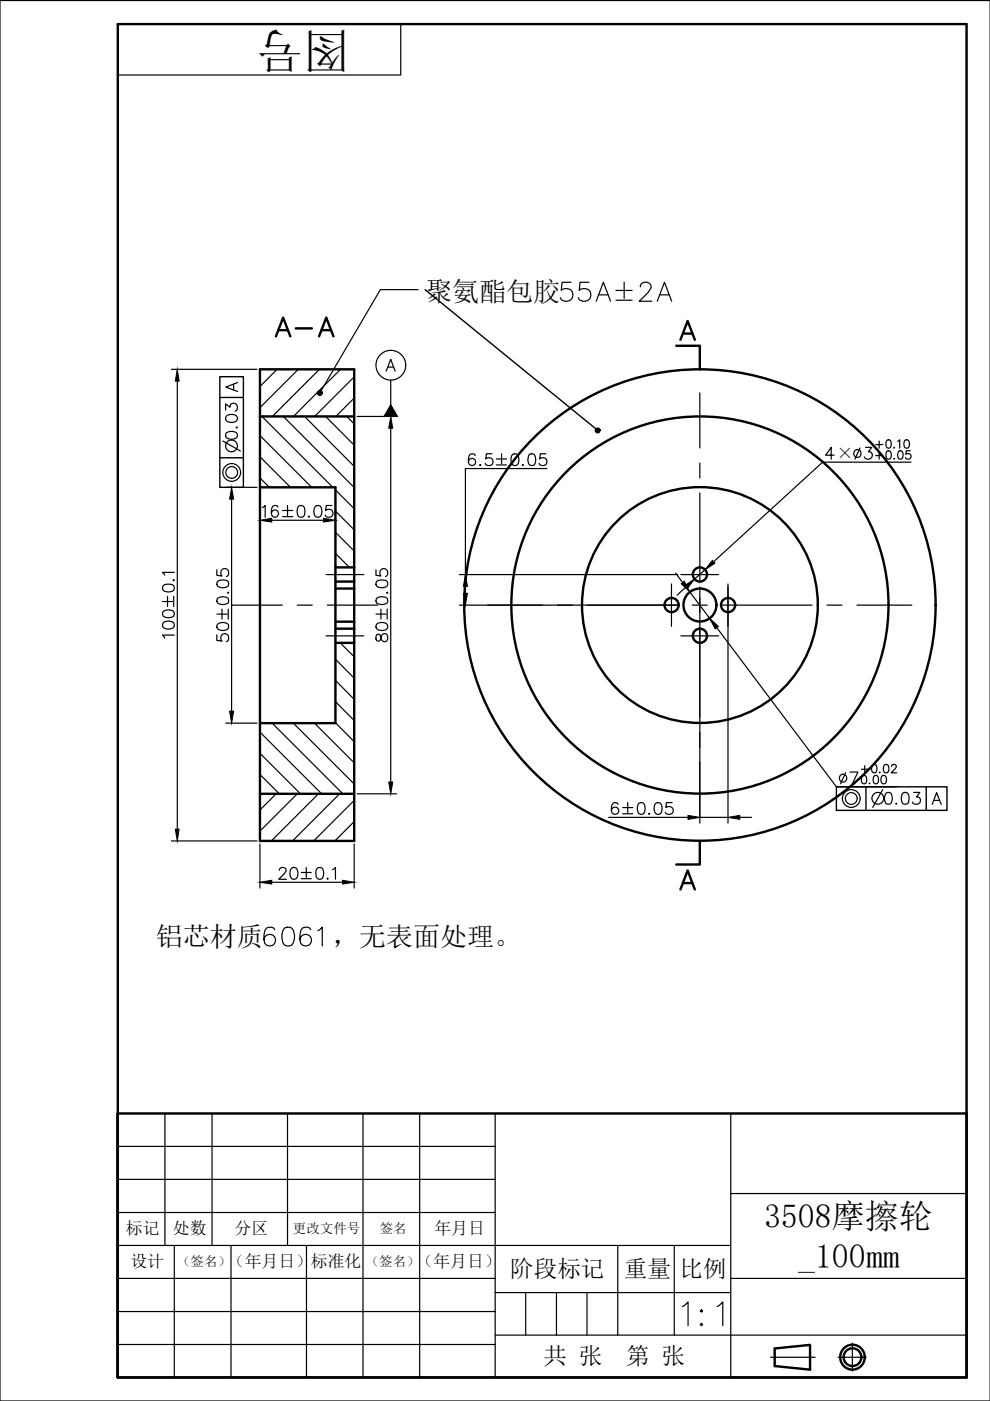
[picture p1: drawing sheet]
<svg xmlns="http://www.w3.org/2000/svg" width="210mm" height="297mm" viewBox="0 0 210 297" stroke-linecap="round" stroke-linejoin="round" font-family="sans-serif">
<defs><g id="words">
<text font-size="10" x="74.4" y="7.3" transform="rotate(-180 74.4 7.3)">图号</text>
<text font-size="8.8" x="143.6" y="282.2">1:1</text>
<text font-size="7.9" x="57.1" y="72.7">A-A</text>
<g font-size="7.2">
<text x="162" y="260.5">3508摩擦轮</text>
<text x="169.2" y="268.8">_100mm</text>
</g>
<g font-size="5.7">
<text x="90.2" y="63.9">聚氨酯包胶</text>
<text x="33.1" y="200.6">铝芯材质</text>
<text x="70.4" y="200.6">，无表面处理。</text>
</g>
<g font-size="5">
<text x="108.2" y="270.7">阶段标记</text>
<text x="132.2" y="270.8">重量</text>
<text x="144.1" y="270.7">比例</text>
<text x="115.2" y="289.2">共 张</text>
<text x="132.7" y="289.2">第 张</text>
</g>
<g font-size="3.6">
<text x="177.4" y="97.4">×</text>
<text x="26.7" y="261.7">标记</text>
<text x="36.7" y="261.7">处数</text>
<text x="49.7" y="261.7">分区</text>
<text x="92.1" y="261.7">年月日</text>
<text x="27.6" y="268.7">设计</text>
<text x="48.3" y="268.7">（年月日）标准化</text>
<text x="88.3" y="268.7">（年月日）</text>
</g>
<g font-size="2.9">
<text x="62.1" y="261.5">更改文件号</text>
<text x="80.5" y="261.5">签名</text>
<text x="37.5" y="268.5">（签名）</text>
<text x="77.6" y="268.5">（签名）</text>
</g>
</g></defs>
<g fill="none" stroke="#000" stroke-width=".25">
<path d="M0 .1h209.9v296.9h-209.9zM85 5.1v10.8h-60M35 236.1v28M45 236.1v28M61 236.1v28M77 236.1v55.9M89 236.1v55.9M105 236.1v55.9M154.9 236.1v55.9M25 257.1h80M25 250h80M25 243.1h80"/>
<path d="M154.9 253.1h50M25 278.1h80M25 271h80M25 264.1h129.9M37 264.1v27.9M49 264.1v27.9M65 264.1v27.9M105 274.1h49.9M111.5 274.1v9M118 274.1v9M124.5 274.1v9M131 264.1v19"/>
<path d="M143 264.1v19M154.9 271h50M25 285.1h80M105 283.1h99.9"/>
</g>
<g fill="none" stroke="#000" stroke-width=".51">
<path d="M25 5.1h179.9v286.9h-179.9zM55.1 78.3h20v100h-20zM143.4 73.3h5v5M144.3 72l1.5-3.9 1.5 3.9M144.9 70.7h1.9M55.1 88.3h20M55.1 103.3h16v50h-16M71.1 123.3h4M71.1 120.3h4M71.1 131.8h4M71.1 124.8h4M71.1 136.3h4"/>
<path d="M71.1 133.3h4M55.1 168.3h20M148.4 178.3v5h-5M144.3 188.6l1.5-4 1.5 4M144.9 187.2h1.9M25 236.1h179.9M164.3 285.9l7.4-.8v5.3l-7.4-.8z"/>
<circle cx="142.4" cy="128.3" r="1.5"/>
<circle cx="148.4" cy="128.3" r="50"/>
<circle cx="148.4" cy="128.3" r="40"/>
<circle cx="148.4" cy="128.3" r="25"/>
<circle cx="148.4" cy="128.3" r="3.5"/>
<circle cx="148.4" cy="134.8" r="1.5"/>
<circle cx="148.4" cy="121.8" r="1.5"/>
<circle cx="154.4" cy="128.3" r="1.5"/>
<circle cx="180.7" cy="287.7" r="2.62"/>
<circle cx="180.7" cy="287.7" r="1.88"/>
</g>
<g fill="none" stroke="#000" stroke-width=".25">
<path d="M148.4 83.3v11.7M148.4 98.2v3.1M148.4 104.5v19.1M49.1 128.3h10.8M63 128.3h3.2M69.1 134.8h8M69.1 121.8h8M69.4 128.3h10.7M103.4 128.3h11.6M118.2 128.3h3.2M124.5 128.3h19.1M142.4 123.8v9"/>
<path d="M144.4 134.8h8M144.4 121.8h8M146.8 128.3h3.1M148.4 126.7v3.2M148.4 133.1v19M153.1 128.3h19.1M154.3 123.8v9M175.3 128.3h3.2M181.7 128.3h11.6M148.4 155.3v3.1M148.4 161.6v11.7M163.4 287.8h9.4"/>
<path d="M177.7 287.8h5.9M180.7 284.8v5.9"/>
</g>
<!-- layer: XkQE -->
<g fill="none" stroke="#000" stroke-width=".25">
<path d="M58.8 78.3l-3.7 3.6M63.2 78.3l-8.1 8.1M67.7 78.3l-10 10M72.2 78.3l-10 10M75.1 79.9l-8.4 8.4M55.1 96.8l6.5 6.5M55.1 92.4l11 10.9M55.5 88.3l15.1 15M60.1 88.3l15 15.1M64.6 88.3l10.5 10.6M69 88.3l6.1 6.1M73.5 88.3l1.6 1.6"/>
<path d="M75.1 84.4l-3.9 3.9M55.1 101.3l2 2M71.1 117.3l3 3M71.1 112.8l4 4M71.1 108.4l4 3.9M71.1 103.9l4 4M71.1 139.8l4 4M72.1 136.3l3 3M55.1 159.7l8.6 8.6M55.1 155.2l13.1 13.1M57.7 153.3l15 15M62.2 153.3l12.9 12.9"/>
<path d="M66.7 153.3l8.4 8.4M71.1 153.2l4 4.1M71.1 148.7l4 4.1M71.1 144.3l4 4M55.1 164.2l4.1 4.1M58.5 168.3l-3.4 3.4M63 168.3l-7.9 7.9M67.5 168.3l-10 10M72 168.3l-10 10M75.1 169.7l-8.6 8.6M75.1 174.2l-4.1 4.1"/>
</g>
<g fill="none" stroke="#000" stroke-width=".25">
<path d="M121.1 59.8h-1.9l-.2 1.8a1.42 1.42 0 0 1 2.1 0 1.42 1.42 0 0 1-.2 2.1 1.46 1.46 0 0 1-2.1-.6M124.9 59.8h-1.9l-.2 1.8a1.42 1.42 0 0 1 2.1 0 1.42 1.42 0 0 1-.2 2.1 1.46 1.46 0 0 1-2.1-.6M132.3 59.8v3.5M36.3 78.3h18.2M81.9 78.7l.9-2.5 1 2.5M82.3 77.8h1.1M88.6 61.4h-8l-12.8 21.9M126.4 63.9l1.5-4.1 1.6 4.1M127 62.5h1.9M130.6 61.6h3.4M130.6 63.7h3.4M135.8 60.8a.94 .94 0 0 1 .7-1h.8a.99 .99 0 0 1 .5 1.6l-.3 .6-1.9 1.9h2.6"/>
<path d="M139.4 63.9l1.5-4.1 1.5 4.1M140 62.5h1.9M37.6 80.8v95M47.2 93.5l3.8 2.1M47.8 86.9v-1.3l1 .7a.81 .81 0 0 1 .9-.8 .81 .81 0 0 1 .6 1.1l-.1 .3-.3 .3M48 91.8a1.98 1.98 0 0 1 2.2 0 .8 .8 0 0 1-.3 1.2 2.08 2.08 0 0 1-1.9-.2l-.2-.4zM48 88.3a1.8 1.8 0 0 1 2.2 0 .8 .8 0 0 1-.3 1.1 1.94 1.94 0 0 1-1.9-.2l-.2-.4zM49.5 81.5v1.2M50.2 90.5l.1 .1-.1 .1-.1-.1M50.4 81.1l-2.5 1 2.5 .9M75.7 88.3h8.4M82.8 80.6v5.2"/>
<path d="M82.8 90.8v75M100.8 96.6a.71 .71 0 0 0-.7-.4 .71 .71 0 0 0-.7 .5 1.79 1.79 0 0 0 .3 1.9 .76 .76 0 0 0 1.1-.4 .76 .76 0 0 0-.5-1 .76 .76 0 0 0-1 .7M101.8 98.5l-.1 .1 .1 .1 .1-.1M104.3 96.2h-1.2l-.1 1.1a.87 .87 0 0 1 1.3 0 .87 .87 0 0 1-.2 1.3 .87 .87 0 0 1-1.2-.4M105.2 97.3h2.2M105.2 98.6h2.2M106.3 96.2v2.2M108.7 96.3a.8 .8 0 0 1 1.2 .4 1.94 1.94 0 0 1-.3 1.9 .8 .8 0 0 1-1.1-.4 1.97 1.97 0 0 1 .2-1.9zM110.9 98.5l-.2 .1 .2 .1 .1-.1M112.3 96.3a.8 .8 0 0 1 1.2 .4 2.08 2.08 0 0 1-.3 1.9 .8 .8 0 0 1-1.1-.4 2.12 2.12 0 0 1 .2-1.9zM115.7 96.2h-1.1l-.2 1.1a.87 .87 0 0 1 1.3 0 .87 .87 0 0 1-.1 1.3 .87 .87 0 0 1-1.3-.4M116 99.3h-17.3v22.5"/>
<path d="M176.8 96.5h-1.8l1.2-1.6v2.5M182.3 95l-1 2.4M183.5 94.9h1.3l-.7 .9a.82 .82 0 0 1 .9 .9 .82 .82 0 0 1-1.1 .7l-.4-.2-.2-.3M185.7 94.3h1.5M185.7 96.6h1.5M186.4 93.5v1.5M186.4 95.8v1.6M188.1 93.3a.53 .53 0 0 1 .8 .3 .9 .9 0 0 1-.6 1.4 1.14 1.14 0 0 1-.2-1.7zM188.1 95.7a.53 .53 0 0 1 .8 .2 .9 .9 0 0 1-.6 1.5 1.14 1.14 0 0 1-.2-1.7zM189.6 94.9h-.1h.2M189.6 97.2l-.1 .1h.2M190.3 93.6l.5-.4v1.8"/>
<path d="M190.6 95.7a.53 .53 0 0 1 .8 .2 .9 .9 0 0 1-.6 1.5 1.14 1.14 0 0 1-.2-1.7zM191.9 93.3a.58 .58 0 0 1 .8 .3 .9 .9 0 0 1-.5 1.4 1.14 1.14 0 0 1-.3-1.7zM193 95.6h-.8l-.1 .7a.63 .63 0 0 1 .9 0 .63 .63 0 0 1-.1 1 .63 .63 0 0 1-.9-.3M193.2 98h-18.8l-23.1 21.1M47.9 103.3h6.6M49.1 105.8v45M55.1 103.9v7.6M55.6 107.6l.6-.4v2.5M57.6 110.3h11M58.9 107.5a.7 .7 0 0 0-.6-.3 .7 .7 0 0 0-.6 .4 1.84 1.84 0 0 0 .2 1.9 .77 .77 0 0 0 1.1-.3 .77 .77 0 0 0-.5-1 .77 .77 0 0 0-1 .6M59.9 108.2h2.2M59.9 109.5h2.2"/>
<path d="M61 107.2v2.1M63.3 107.3a.84 .84 0 0 1 1.3 .3 2.28 2.28 0 0 1-.3 1.9 .8 .8 0 0 1-1.2-.3 2.08 2.08 0 0 1 .2-1.9zM65.5 109.4l-.1 .1 .1 .2 .1-.2M66.9 107.3a.8 .8 0 0 1 1.2 .3 1.94 1.94 0 0 1-.2 1.9 .8 .8 0 0 1-1.2-.3 1.94 1.94 0 0 1 .2-1.9zM70.4 107.2h-1.2l-.2 1a.89 .89 0 0 1 1.4 0 .89 .89 0 0 1-.1 1.3 .89 .89 0 0 1-1.3-.3M71.1 103.9v7.6M34.5 127.5h2.1M34.6 132.1a1.8 1.8 0 0 1 2.2 0 .8 .8 0 0 1-.3 1.2 1.94 1.94 0 0 1-1.9-.3l-.1-.3zM34.6 129.7a1.98 1.98 0 0 1 2.2 0 .8 .8 0 0 1-.3 1.1 2.08 2.08 0 0 1-1.9-.2l-.1-.4zM34.6 124.2a1.98 1.98 0 0 1 2.2 0 .8 .8 0 0 1-.3 1.2 2.08 2.08 0 0 1-1.9-.2l-.1-.4zM35.5 126.4v2.2M36.8 122.9l.2 .1-.2 .1-.1-.1"/>
<path d="M36.8 126.4v2.2M37 134.6h-2.5l.4 .7M37 121.4h-2.5l.4 .5M46 134.6v1.2l1.1 .1a.89 .89 0 0 1 0-1.3 .89 .89 0 0 1 1.3 .1 .89 .89 0 0 1-.4 1.3M46 120.8v1.2l1.1 .1a.89 .89 0 0 1 0-1.3 .89 .89 0 0 1 1.3 .1 .89 .89 0 0 1-.4 1.3M46 130.2h2.1M46.1 132.4a1.88 1.88 0 0 1 2.3 0 .86 .86 0 0 1-.4 1.1 1.97 1.97 0 0 1-1.9-.2l-.1-.3zM46.1 126.9a2.06 2.06 0 0 1 2.3 0 .86 .86 0 0 1-.4 1.1 2.12 2.12 0 0 1-1.9-.2l-.1-.3zM46.1 123.3a2.06 2.06 0 0 1 2.3 0 .86 .86 0 0 1-.4 1.2 1.97 1.97 0 0 1-1.9-.3l-.1-.3zM47.1 129.1v2.2M48.4 125.5v.3l-.1-.1M48.4 129.1v2.2"/>
<path d="M79.7 120.8v1.2l1.1 .1a.9 .9 0 0 1 0-1.3 .9 .9 0 0 1 1.3 .1 .9 .9 0 0 1-.4 1.3M79.7 130.2h2.1M79.8 134.6a.95 .95 0 0 0 .3 1.3h.2a1.4 1.4 0 0 0 .6-1.2 .68 .68 0 0 1 .8-.4 .68 .68 0 0 1 .5 .7 .83 .83 0 0 1-.5 1 1.25 1.25 0 0 1-1.1-1.4l-.3-.1zM79.8 132.4a1.8 1.8 0 0 1 2.3 0 .8 .8 0 0 1-.4 1.1 1.94 1.94 0 0 1-1.9-.2l-.1-.3zM79.8 126.9a1.98 1.98 0 0 1 2.3 0 .8 .8 0 0 1-.4 1.1 2.08 2.08 0 0 1-1.9-.2l-.1-.3zM79.8 123.3a1.98 1.98 0 0 1 2.3 0 .8 .8 0 0 1-.4 1.2 1.94 1.94 0 0 1-1.9-.3l-.1-.3zM80.8 129.1v2.2M82.1 125.5l.1 .2-.1 .1-.1-.1M82.1 129.1v2.2M97.4 121.8h46.3M97.4 128.3h46.3M98.7 124.3v1.5"/>
<path d="M143.3 121.5l1.4 2M145.4 124.5l-1.8 1.7M146.3 125.5l4.2 5.6M148.4 124.4v50.1M149.5 120.8l-2.3 2M152 133.1l25.3 33.7h12.8M154.3 124.4v50.1M47.9 153.3h6.6M36.3 178.3h18.2M55.1 178.9v9.4M75.1 178.9v9.4M75.7 168.3h8.4"/>
<path d="M129 173.3h16.9M131.1 170.5a.7 .7 0 0 0-1.1-.2 1.8 1.8 0 0 0 0 2.2 .78 .78 0 0 0 1.1-.3 .78 .78 0 0 0-.5-1.1 .78 .78 0 0 0-1 .7M132 171.2h2.2M132 172.5h2.2M133.1 170.2v2.1M135.5 170.3a.8 .8 0 0 1 1.2 .3 2.08 2.08 0 0 1-.3 1.9 .8 .8 0 0 1-1.1-.3 2.08 2.08 0 0 1 .2-1.9zM137.6 172.5h-.1l.1 .2 .2-.2M139.1 170.3a.8 .8 0 0 1 1.2 .3 1.94 1.94 0 0 1-.3 1.9 .8 .8 0 0 1-1.2-.3 1.94 1.94 0 0 1 .3-1.9zM142.5 170.2h-1.2l-.1 1a.9 .9 0 0 1 1.3 0 .9 .9 0 0 1-.1 1.4 .9 .9 0 0 1-1.3-.4M148.4 173.3h5.9M156.8 173.3h2.5M179.3 163.8l-1.1 2.4"/>
<path d="M180.2 163.7h1.7l-1.2 2.5M182.6 163.1h1.5M182.9 164.5a.54 .54 0 0 1 .8 .2 .9 .9 0 0 1-.6 1.5 1.14 1.14 0 0 1-.2-1.7zM183.3 162.3v1.6M184.4 166v.2v-.1M185 162.2a.53 .53 0 0 1 .8 .2l.1 .4a.77 .77 0 0 1-.6 1.1 1.14 1.14 0 0 1-.3-1.7zM185.4 164.5a.53 .53 0 0 1 .8 .2 .9 .9 0 0 1-.6 1.5 1.14 1.14 0 0 1-.2-1.7zM186.5 163.7l-.1 .1h.2M187 164.5a.58 .58 0 0 1 .9 .2 .9 .9 0 0 1-.6 1.5 1.14 1.14 0 0 1-.3-1.7zM187.2 167.4l-2.2 3.8M187.5 162.2a.58 .58 0 0 1 .9 .2 .9 .9 0 0 1-.6 1.5 1.14 1.14 0 0 1-.3-1.7zM187.9 168.1a.78 .78 0 0 1 1.2 .4 2.12 2.12 0 0 1-.3 1.9 .86 .86 0 0 1-1.1-.4 2.12 2.12 0 0 1 .2-1.9z"/>
<path d="M189 162.5l.4-.4 .5 .1a.55 .55 0 0 1-.1 .8l-.9 .9h1.2M190 170.3l-.1 .1h.3M191.4 168.1a.82 .82 0 0 1 1.3 .4 2.33 2.33 0 0 1-.3 1.9 .86 .86 0 0 1-1.2-.4 2.12 2.12 0 0 1 .2-1.9zM193.7 168h1.3l-.7 1a.8 .8 0 0 1 .9 .9 .8 .8 0 0 1-1.1 .6l-.4-.1-.2-.4M197.7 170.5l.9-2.5 1 2.5M198 169.7h1.2M57.6 187.1h15M58.3 197.1a1.17 1.17 0 0 0-1.2-.5 1.17 1.17 0 0 0-1 .7l-.1 1 .1 1.7a1.23 1.23 0 0 0 2 .2 1.23 1.23 0 0 0-.4-2 1.23 1.23 0 0 0-1.7 1M59.2 184.5l.2-.4a.79 .79 0 0 1 1.3 .3l-.4 .8-1.2 1.2h1.6M60.3 196.8a1.32 1.32 0 0 1 1.9 .5 3.2 3.2 0 0 1-.4 3.1 1.33 1.33 0 0 1-1.9-.6 3.5 3.5 0 0 1 .4-3zM61.8 184.1a.8 .8 0 0 1 1.2 .3 1.97 1.97 0 0 1-.2 1.9 .8 .8 0 0 1-1.2-.3 1.94 1.94 0 0 1 .2-1.9zM63.9 185h2.1"/>
<path d="M63.9 186.3h2.1M64.9 183.9v2.1M65.9 197.1a1.17 1.17 0 0 0-1.2-.5 1.17 1.17 0 0 0-.9 .7l-.2 1 .2 1.7a1.23 1.23 0 0 0 1.9 .2 1.23 1.23 0 0 0-.4-2 1.23 1.23 0 0 0-1.7 1M67.3 184.1a.8 .8 0 0 1 1.2 .3 2.12 2.12 0 0 1-.2 1.9 .85 .85 0 0 1-1.2-.3 2.28 2.28 0 0 1 .2-1.9zM67.4 197.3l.9-.7v4M69.5 186.2l-.2 .1 .2 .1 .1-.1M70.5 184.4l.6-.5v2.5"/>
<circle cx="82.9" cy="77.4" r="3.2"/>
<circle cx="49.1" cy="94.5" r="1.25"/>
<circle cx="181.8" cy="96.1" r=".83"/>
<circle cx="49.1" cy="100.2" r="1.25"/>
<circle cx="49.1" cy="100.2" r="1.88"/>
<circle cx="178.8" cy="165" r=".83"/>
<circle cx="180.5" cy="169.3" r="1.88"/>
<circle cx="180.5" cy="169.3" r="1.25"/>
<circle cx="186.1" cy="169.3" r="1.25"/>
</g>
<g fill="#000" stroke="#000" stroke-width=".21">
<path d="M37.6 78.3l.4 2.5h-.8zM82.8 88.3l.5 2.5h-.9zM82.8 85.8l1.5 2.5h-2.9zM49.1 103.3l.4 2.5h-.8zM55.1 110.3l2.5-.4v.8zM68.6 109.9l2.5 .4-2.5 .4zM151 118.8l.6 .6-2.1 1.4zM98.3 125.8h.8l-.4 2.5zM98.7 121.8l.4 2.5h-.8zM144.4 123.8l.7-.5 1.2 2.2zM145.1 124.2l2.1-1.4-1.5 2zM150.5 131.1l1.8 1.7-.7 .5z"/>
<path d="M48.7 150.8h.8l-.4 2.5zM37.2 175.8h.8l-.4 2.5zM82.4 165.8h.9l-.5 2.5zM145.9 172.9l2.5 .4-2.5 .4zM154.3 173.3l2.5-.4v.8zM55.1 187.1l2.5-.5v.8zM72.6 186.6l2.5 .5-2.5 .3z"/>
<path d="M67.4 83l-.1 .3h.5zM67.3 83.3h.5l-.4 .3zM67.4 83.6l.2 .1 .2-.4z"/>
<path d="M67.8 83.3l-.2 .4 .2 .1zM67.8 83.3l.3 .4-.3 .1zM67.8 83.3l.3 .4 .1-.1z"/>
<path d="M67.8 82.8v.5l.3-.4zM67.6 82.9l.2-.1v.5zM67.6 82.9l-.2 .1 .4 .3z"/>
<path d="M67.8 83.3l.4 .3 .1-.3zM67.8 83.3l.4-.3 .1 .3zM68.1 82.9l-.3 .4 .4-.3z"/>
<path d="M126.4 91l-.2 .2 .5 .1zM126.2 91.2l.5 .1-.5 .1zM126.2 91.4l.2 .2 .3-.3z"/>
<path d="M126.7 91.3l-.3 .3 .2 .2zM126.7 91.3l.2 .4-.3 .1zM126.7 91.3l.2 .4 .2-.1z"/>
<path d="M126.8 90.8l-.1 .5 .3-.4zM126.6 90.8h.2l-.1 .5zM126.4 91l.3 .3-.1-.5z"/>
<path d="M126.7 91.3l.4 .3 .1-.3zM126.7 91.3l.5-.2v.2zM127 90.9l-.3 .4 .5-.2z"/>
</g>
<path d="M46.6 79.9h5v23.4h-5zM90.1 61.4l36.6 29.9M46.6 97.1h5M46.6 84.3h5M177.3 166.8h23.5v5h-23.5zM183.6 166.8v5M196.4 166.8v5" fill="none" stroke="#000" stroke-width=".3"/>
<use href="#words"/>
</svg>
